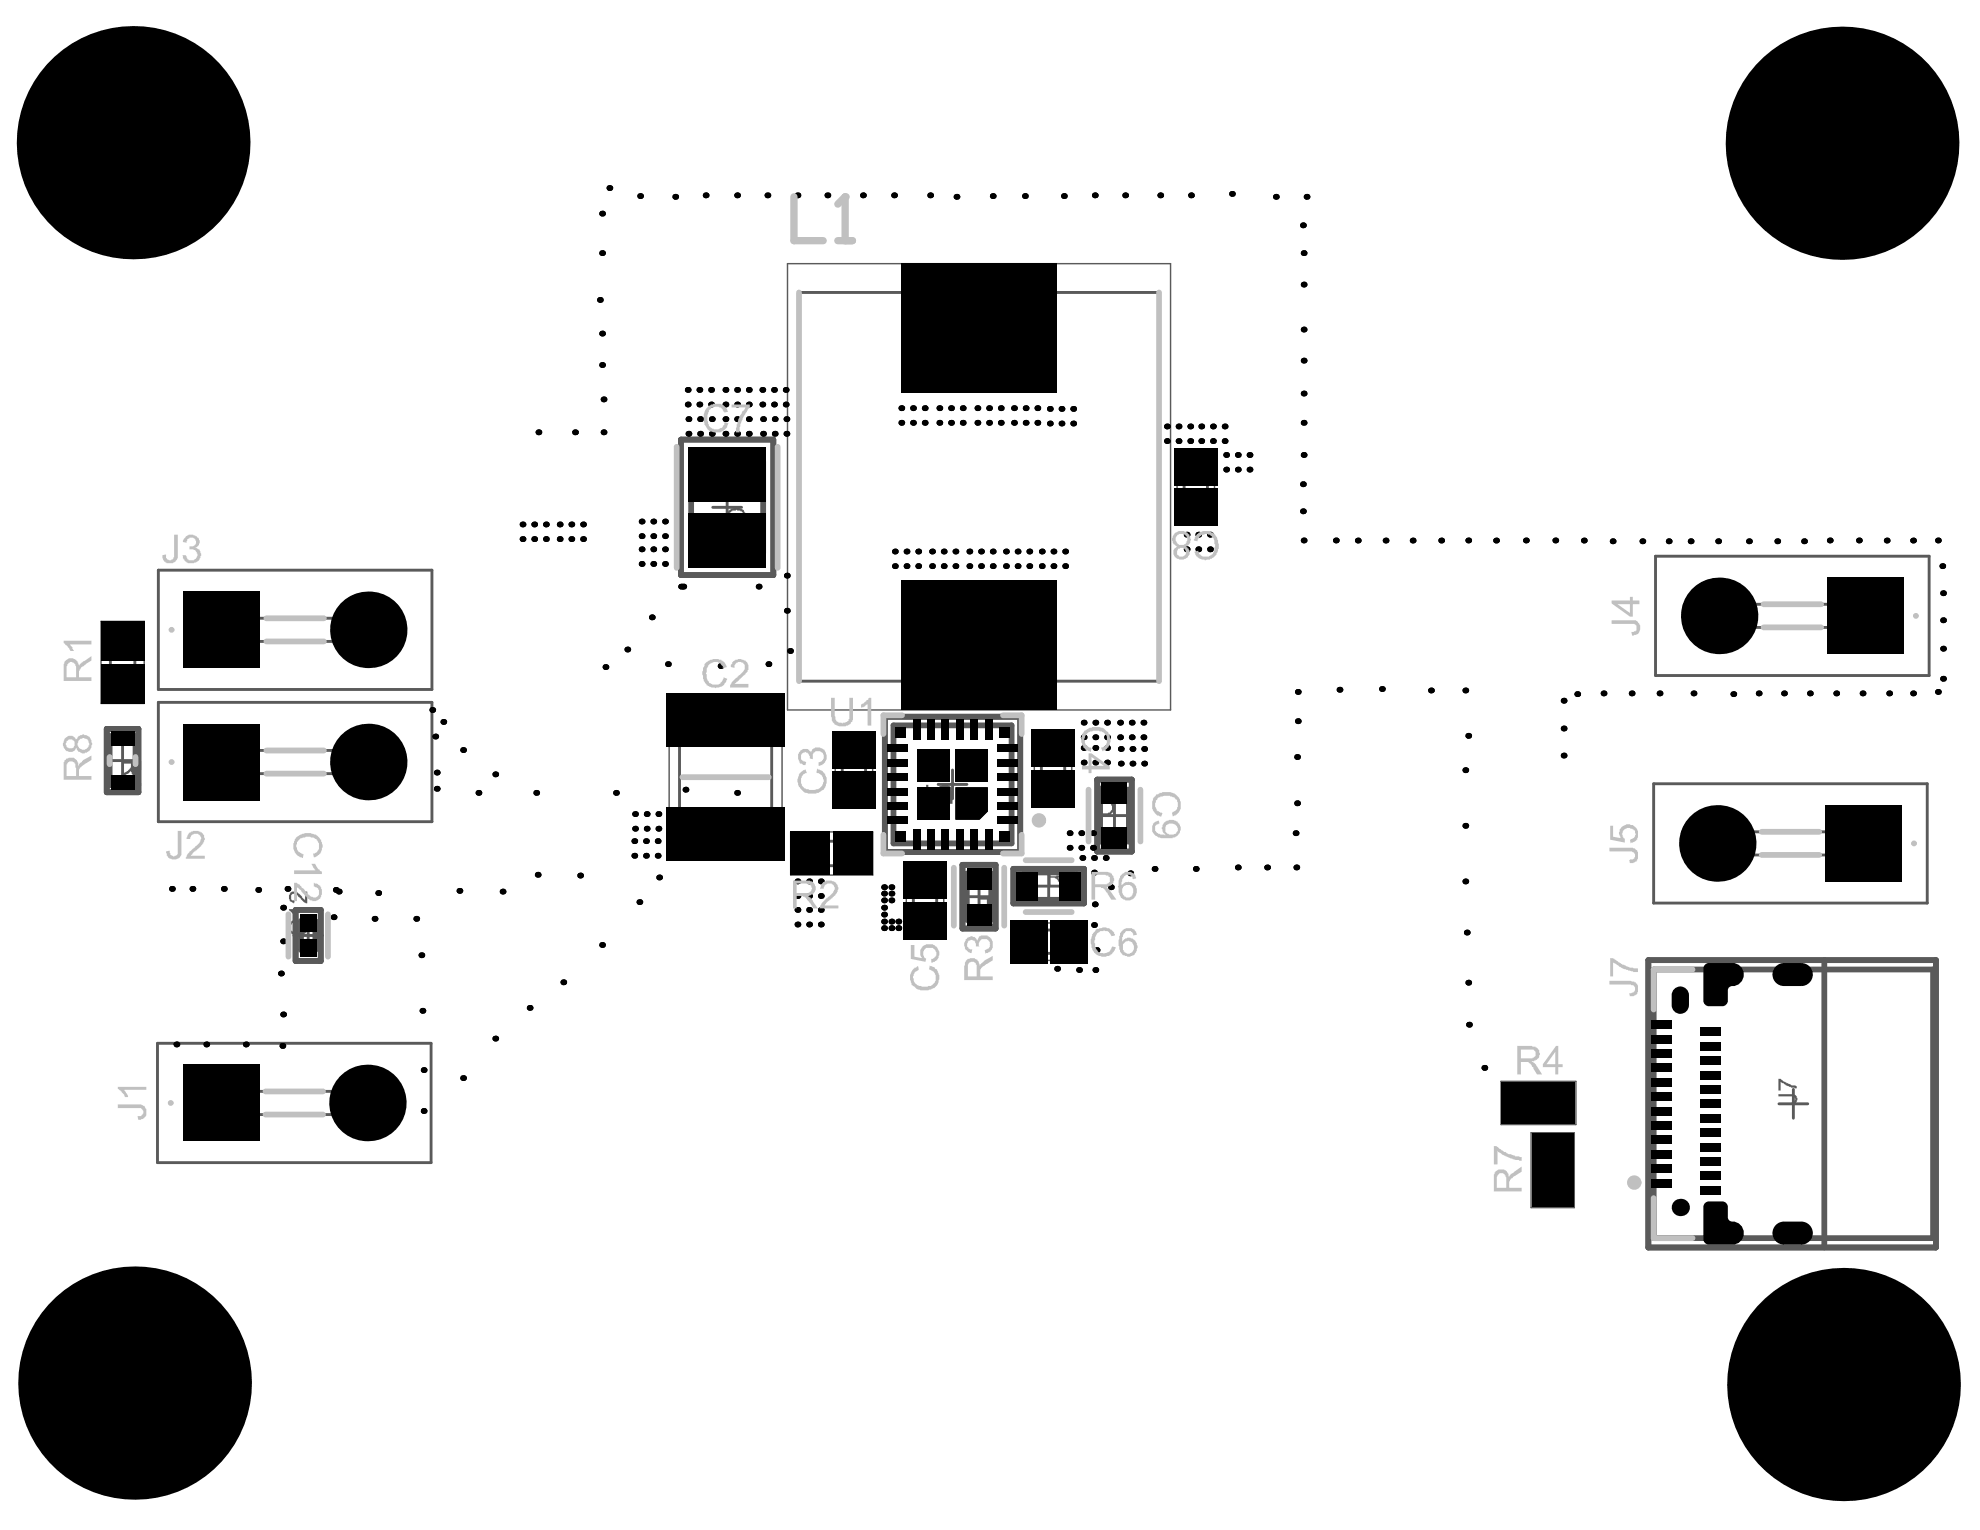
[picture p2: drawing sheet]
<svg xmlns="http://www.w3.org/2000/svg" width="279mm" height="216mm" viewBox="0 0 279 216" stroke-linecap="round" stroke-linejoin="round" font-family="sans-serif">
<g fill="none" stroke="#5a5a5a" stroke-width=".41">
<path d="M112.7 41.3h50.9v54.8h-50.9zM100.6 71.6h4M102.6 69.6v4M167.1 65.5h3.3v6.5h-3.3zM233.6 78.5h38.6v16.8h-38.6zM15.6 90.3h3.4v6.4h-3.4zM22.3 80.5h38.7v16.8h-38.7zM22.3 99.1h38.7v16.8h-38.7zM26.4 87.2h30.5v3.3h-30.5zM237.7 85.3h30.5v3.2h-30.5zM15.3 107.3h4M17.3 105.3v4.1"/>
<path d="M26.4 105.9h30.5v3.3h-30.5zM95.9 100.5h13v18.3h-13zM114.2 118.7h6.4v3.5h-6.4zM118.9 105.4h3.2v6.5h-3.2zM132.4 110.7h4M134.4 108.7v4M146.9 105.2h3.3v6.5h-3.3zM155.2 115.1h4.1M157.3 113.1v4M233.3 110.6h38.7v16.8h-38.7zM237.4 117.4h30.5v3.3h-30.5zM41.5 132h4"/>
<path d="M43.5 130v4M128.9 123.8h3.3v6.5h-3.3zM136.1 126.5h4.1M138.2 124.5v4.1M144.7 131.2h6.5v3.3h-6.5zM145.9 125h4.1M148 123v4.1M22.2 147.2h38.6v16.9h-38.6zM26.3 154h30.5v3.3h-30.5zM213.7 153.7h6.7v3.9h-6.7zM215.2 155.6h3.8M217.1 153.7v3.9"/>
<path d="M251 155.8h4.1M253.1 153.7v4.1M217.2 165.1h3.8M217.2 161.8h3.8v6.7h-3.8zM219.1 163.2v3.9"/>
</g>
<g fill="none" stroke="#5a5a5a" stroke-width=".81">
<path d="M96.1 62h13v19.1h-13zM97.5 65.1h10.2v13h-10.2zM15.1 102.9h4.4v8.9h-4.4zM15.5 103.9h3.6v6.9h-3.6zM124.9 101.1h19.1v19.1h-19.1zM126.1 102.4h16.6v16.6h-16.6zM154.8 110h4.9v10.2h-4.9zM155.2 111.4h4.1v7.3h-4.1zM41.7 128.4h3.6v7.2h-3.6zM42.5 130h2v4h-2zM135.8 122h4.7v9h-4.7zM136.4 123.3h3.5v6.5h-3.5z"/>
<path d="M143 122.6h10v4.9h-10zM144.6 123.1h6.7v3.9h-6.7zM232.6 135.5h40.6v40.5h-40.6zM233.4 136.8h39.4v37.9h-39.4zM257.4 135.5v40.5"/>
</g>
<path d="M111.1 37.2h54.1v63h-54.1zM166.1 63.7h5.3v10.1h-5.3zM14.3 87.7h6.1v11.6h-6.1zM94.4 98.3h16v22.7h-16zM111.6 117.4h11.6v6.1h-11.6zM117.9 103.6h5.2v10.1h-5.2zM146 103.4h5.2v10.1h-5.2zM127.9 122h5.3v10.1h-5.3zM142.9 130.2h10.1v5.3h-10.1zM211.8 152.6h10.6v6.1h-10.6zM216.1 159.8h6.1v10.6h-6.1z" fill="none" stroke="#5a5a5a" stroke-width=".2"/>
<g fill="#5a5a5a">
<path d="M132.5 111a1.69 1.69 0 0 1 1.3-.3v.2h.2l.3 .4v.4l.1 .1v1.6h-.4v-1.5a.46 .46 0 0 0-.2-.6 .53 .53 0 0 0-.7-.2l-.3 .2v.2h-.1v1.9h-.4v-1.6a.68 .68 0 0 1 .2-.7z"/>
<path d="M130.7 110.7h.3v2.1l.2-.1v-.1h.2v-.1h.2v-.1v.4l-.5 .2-.2 .4h-.2z"/>
<path d="M138.2 129.3l.3-.2h.3v.3a.52 .52 0 0 0-.5 .5l.1 .1a.39 .39 0 0 0 .5 .5l.3-.1a.46 .46 0 0 0 .2-.7h.3v.3h.1v.1a.4 .4 0 0 0 .6 .1 .4 .4 0 0 0 0-.6v-.1l-.2-.1h-.2l.1-.3h.1a.82 .82 0 0 1 .4 1.3l-.1 .2h-.2v.1h-.4v-.1h-.2l-.1-.3v.1a.8 .8 0 0 1-.8 .4 .8 .8 0 0 1-.7-.5z"/>
<path d="M251 154.4h1.7a.65 .65 0 0 1 .8 .4v.1h.1v.3l-.1 .1a.36 .36 0 0 1-.4 .4l-.3 .1v-.3h.1v-.1h.3v-.1a.43 .43 0 0 0 0-.5 .43 .43 0 0 0-.5-.1h-1.7z"/>
<path d="M251 152.2h.3l.3 .2 .1 .2 .6 .3a1.05 1.05 0 0 0 1 .3l.2 .1v.3l-.8-.1v-.1l-.7-.2v-.1l-.7-.5v1.3h-.3z"/>
<path d="M41 130l.3-.1v-.1h.2l.1 .3a.53 .53 0 0 0-.5 .7v.4a1.11 1.11 0 0 0 1.5 .4 .75 .75 0 0 0 .5-.8 .75 .75 0 0 0-.6-.7v-.4l.2 .1a1.08 1.08 0 0 1 .8 1.1 1.08 1.08 0 0 1-.9 1v.1h-.1a1.63 1.63 0 0 1-1.6-.5v-.2h-.1v-.8z"/>
<path d="M40.8 128.3h2.6v.3h-2l.2 .4h.1v.2h-.3v-.2l-.6-.5z"/>
<path d="M41 125.9l.4-.1a.46 .46 0 0 1 .6 .2l.5 .4 .5 .7v-1.3h.4v1.7a1.58 1.58 0 0 1-1.1-.9l-.3-.2a.51 .51 0 0 0-.7-.2 .51 .51 0 0 0-.2 .6l.1 .3h.4l-.1 .4h-.1v-.1a.78 .78 0 0 1-.5-1.3z"/>
<path d="M154.6 113.3l.5-.3v-.1h.2l.1 .3h-.1a.86 .86 0 0 0-.4 1.1 .86 .86 0 0 0 1.1 .5h.2a.81 .81 0 0 0 .5-1.4v-.1h-.2v-.1h-.2l.1-.4v.1h.1a1.12 1.12 0 0 1 .7 1.3 1.12 1.12 0 0 1-1.2 .9l-.1 .1-.2-.1a1.13 1.13 0 0 1-1.2-1.5z"/>
<path d="M102.7 72.1h.1l.1-.2a1.66 1.66 0 0 1 2.1 .1l.1 .4h.1v.2a.95 .95 0 0 1-.5 1.2l-.2 .1-.1-.3h.1v-.1a.36 .36 0 0 0 .4-.4h.1l-.1-.6a1.05 1.05 0 0 0-1.3-.5h-.3v.1l-.4 .3v.1a.8 .8 0 0 0 .5 1.1h.1l-.1 .3-.3-.1a1.11 1.11 0 0 1-.4-1.5z"/>
<path d="M102.6 74.6l.8 .1 .7 .3h.2l.1 .2h.2l.3 .4v-1.4h.3v1.8h-.3l-.2-.3h-.2v-.1l-.9-.5-1-.2z"/>
<path d="M18.8 107.8v.8a.43 .43 0 0 0 .4 .5 .43 .43 0 0 0 .4-.5v-.8zM17.2 107.3h2.7v1.4l-.1 .1a.47 .47 0 0 1-.1 .5 .47 .47 0 0 1-.5 .1h-.1a.39 .39 0 0 1-.5-.4l-.1-.3-.4 .5-.9 .4v-.4l.9-.4 .4-.5v-.5h-1.3z"/>
<path d="M18.8 110.5l.1 .6 .3 .1a.39 .39 0 0 0 .4-.6 .41 .41 0 0 0-.3-.3 .41 .41 0 0 0-.4 .1v.1zM17.7 110.3v.1h-.2v.5a.55 .55 0 0 0 .7 .4v-.1a.39 .39 0 0 0 .4-.6 .58 .58 0 0 0-.8-.4zM17.4 110l.8-.2v.1l.3 .1 .2 .3 .2-.3 .3-.1 .2 .1a.36 .36 0 0 1 .4 .4l.1 .1v.5h-.1v.1a.6 .6 0 0 1-.5 .4 .6 .6 0 0 1-.6-.4v.1a.77 .77 0 0 1-.9 .3 .77 .77 0 0 1-.6-.8z"/>
<path d="M148.2 122.7v.9h.9v-.1h.2a.39 .39 0 0 0 .4-.5l-.4-.3zM147.9 122.4h1.4l.1 .1a.63 .63 0 0 1 .6 .4 .63 .63 0 0 1-.2 .7l-.3 .3h-.2l.4 .3 .5 .9h-.4l-.3-.6-.2-.1a.36 .36 0 0 0-.4-.4v-.1h-.7v1.2h-.3z"/>
<path d="M150.7 122.6l.3-.1a.72 .72 0 0 1 1.1 .6h-.3a.39 .39 0 0 0-.6-.4l-.3 .1-.1 .4h-.1v.6l.1-.3 .2-.1a.74 .74 0 0 1 1.1 .6v.1h.1l-.1 .4a.78 .78 0 0 1-1.1 .6 1.51 1.51 0 0 1-.6-1.6l.1-.6h.1zM150.8 123.9v.2a.46 .46 0 0 0 .2 .6v.1a.46 .46 0 0 0 .6-.2h.2v-.3a.47 .47 0 0 0-.2-.5 .47 .47 0 0 0-.5-.2z"/>
<path d="M139.6 126.9v1l.1 .2a.44 .44 0 0 0 .7 .1l.1-.3v-1zM138.1 126.5h2.6v1.3a.73 .73 0 0 1-.3 .8h-.2a.46 .46 0 0 1-.6-.2h-.1l-.1-.2v-.3l-.5 .5-.8 .5v-.5l.6-.3 .6-.4v-.8h-1.2z"/>
<path d="M154.8 111.5a.56 .56 0 0 0 .4 .7h.1a.52 .52 0 0 0 .6-.2 .52 .52 0 0 0 0-.6l-.2-.1a.46 .46 0 0 0-.7 .2zM154.8 111.1a2.43 2.43 0 0 1 2.2 .1l.1 .3a.74 .74 0 0 1-.5 1l-.1-.3 .4-.1v-.1a.46 .46 0 0 0-.2-.6v-.1l-.3-.1h-.4l.2 .2a.85 .85 0 0 1-.4 1.1 .95 .95 0 0 1-1.3-.7v-.2z"/>
</g>
<g fill="#000">
<path d="M134.8 111.1h4.6v3.4l-1.2 1.2h-3.4zM241.3 136.8l.3-.2 .4-.1v1h-1l.1-.4zM241 137.5h1v1a1.02 1.02 0 0 1-1-1zM242.1 136.5a1.12 1.12 0 0 1 1.1 1.1h-1.1zM241.2 137l.5-.4 .4-.1v1.1h-1.1zM240.7 136l.3-.1h3.4a1.63 1.63 0 0 1 1.7 1.7 1.63 1.63 0 0 1-1.8 1.6 .61 .61 0 0 0-.5 .5v1.5a.78 .78 0 0 1-.8 .8h-2a.79 .79 0 0 1-.6-.8v-4.7zM244.4 137.5h1a1.02 1.02 0 0 1-1 1zM244.4 136.5a1.02 1.02 0 0 1 1 1h-1zM250.6 136.4l.7-.4 .4-.1v1.6h-1.6a1.61 1.61 0 0 1 .5-1.1zM250.1 137.5h1.6v1.6a1.63 1.63 0 0 1-1.6-1.6zM254.2 137.5h1.6a1.63 1.63 0 0 1-1.6 1.6zM254.2 135.9a1.63 1.63 0 0 1 1.6 1.6h-1.6z"/>
<path d="M237.1 139.2a1.22 1.22 0 0 1 1.2 1.2h-1.2zM236.1 139.7l.6-.4 .4-.1v1.2h-1.2zM235.9 141.8h1.2v1.3a1.22 1.22 0 0 1-1.2-1.3zM237.1 141.8h1.2a1.22 1.22 0 0 1-1.2 1.3zM241 140.3h1.1v1.1a1.12 1.12 0 0 1-1.1-1.1zM242.1 140.3h1.1a1.12 1.12 0 0 1-1.1 1.1zM241.3 173.3l.3-.2 .4-.1v1h-1l.1-.4zM241 174h1v1a1.02 1.02 0 0 1-1-1zM241 173.9h1.1v1.1a1.12 1.12 0 0 1-1.1-1.1zM242.1 173.9h1.1a1.12 1.12 0 0 1-1.1 1.1zM242.1 170.1a1.12 1.12 0 0 1 1.1 1.2h-1.1zM241.2 170.6l.5-.4 .4-.1v1.2h-1.1z"/>
<path d="M240.5 169.9l.5-.4h2a.77 .77 0 0 1 .8 .8v1.5a.7 .7 0 0 0 1 .6 1.64 1.64 0 0 1 1.2 1.7 1.64 1.64 0 0 1-1.6 1.5h-3.2a.77 .77 0 0 1-.8-.8v-4.6zM244.4 174h1a1.02 1.02 0 0 1-1 1zM244.4 173a1.02 1.02 0 0 1 1 1h-1zM250.6 172.9l.7-.5h.4v1.6h-1.6a1.61 1.61 0 0 1 .5-1.1zM250.1 174h1.6v1.6a1.63 1.63 0 0 1-1.6-1.6zM254.2 174h1.6a1.63 1.63 0 0 1-1.6 1.6zM254.2 172.4a1.63 1.63 0 0 1 1.6 1.6h-1.6z"/>
<circle cx="18.8" cy="20.1" r="16.4"/>
<circle cx="85" cy="35.7" r=".41"/>
<circle cx="85" cy="30.1" r=".41"/>
<circle cx="86" cy="26.5" r=".41"/>
<circle cx="90.3" cy="27.7" r=".41"/>
<circle cx="95.3" cy="27.8" r=".41"/>
<circle cx="99.6" cy="27.6" r=".41"/>
<circle cx="104" cy="27.6" r=".41"/>
<circle cx="108.3" cy="27.6" r=".41"/>
<circle cx="112.5" cy="27.6" r=".41"/>
<circle cx="116.8" cy="27.6" r=".41"/>
<circle cx="121.8" cy="27.6" r=".41"/>
<circle cx="126.2" cy="27.6" r=".41"/>
<circle cx="131.3" cy="27.6" r=".41"/>
<circle cx="135" cy="27.8" r=".41"/>
<circle cx="140.1" cy="27.7" r=".41"/>
<circle cx="144.6" cy="27.7" r=".41"/>
<circle cx="150.1" cy="27.7" r=".41"/>
<circle cx="154.5" cy="27.6" r=".41"/>
<circle cx="158.8" cy="27.6" r=".41"/>
<circle cx="163.7" cy="27.6" r=".41"/>
<circle cx="168.1" cy="27.6" r=".41"/>
<circle cx="173.8" cy="27.4" r=".41"/>
<circle cx="180" cy="27.8" r=".41"/>
<circle cx="183.9" cy="31.8" r=".41"/>
<circle cx="184" cy="35.7" r=".41"/>
<circle cx="184.4" cy="27.8" r=".41"/>
<circle cx="259.9" cy="20.2" r="16.4"/>
<circle cx="84.7" cy="42.3" r=".41"/>
<circle cx="85" cy="51.5" r=".41"/>
<circle cx="85" cy="47.1" r=".41"/>
<circle cx="85.2" cy="56.4" r=".41"/>
<circle cx="97" cy="57.1" r=".41"/>
<circle cx="97" cy="55" r=".41"/>
<circle cx="97.1" cy="59.1" r=".41"/>
<circle cx="98.7" cy="57.1" r=".41"/>
<circle cx="98.7" cy="55" r=".41"/>
<circle cx="98.8" cy="59.1" r=".41"/>
<circle cx="100.3" cy="57.1" r=".41"/>
<circle cx="100.3" cy="55" r=".41"/>
<circle cx="100.4" cy="59.1" r=".41"/>
<circle cx="102.4" cy="59.1" r=".41"/>
<circle cx="102.4" cy="57.1" r=".41"/>
<circle cx="102.4" cy="55" r=".41"/>
<circle cx="104" cy="55" r=".41"/>
<circle cx="104" cy="57.1" r=".41"/>
<circle cx="104" cy="59.1" r=".41"/>
<circle cx="105.7" cy="55" r=".41"/>
<circle cx="105.7" cy="57.1" r=".41"/>
<circle cx="105.7" cy="59.1" r=".41"/>
<circle cx="107.6" cy="55" r=".41"/>
<circle cx="107.6" cy="57.1" r=".41"/>
<circle cx="107.7" cy="59.1" r=".41"/>
<circle cx="109.2" cy="55" r=".41"/>
<circle cx="109.2" cy="57.1" r=".41"/>
<circle cx="109.3" cy="59.1" r=".41"/>
<circle cx="110.9" cy="57.1" r=".41"/>
<circle cx="110.9" cy="55" r=".41"/>
<circle cx="111" cy="59.1" r=".41"/>
<circle cx="127.2" cy="59.7" r=".41"/>
<circle cx="127.2" cy="57.6" r=".41"/>
<circle cx="128.8" cy="57.6" r=".41"/>
<circle cx="128.8" cy="59.7" r=".41"/>
<circle cx="130.5" cy="57.6" r=".41"/>
<circle cx="130.5" cy="59.7" r=".41"/>
<circle cx="132.6" cy="57.6" r=".41"/>
<circle cx="132.6" cy="59.7" r=".41"/>
<circle cx="134.2" cy="57.6" r=".41"/>
<circle cx="134.2" cy="59.7" r=".41"/>
<circle cx="135.9" cy="59.7" r=".41"/>
<circle cx="135.9" cy="57.6" r=".41"/>
<circle cx="137.9" cy="57.6" r=".41"/>
<circle cx="137.9" cy="59.7" r=".41"/>
<circle cx="139.6" cy="59.7" r=".41"/>
<circle cx="139.6" cy="57.6" r=".41"/>
<circle cx="141.2" cy="59.7" r=".41"/>
<circle cx="141.2" cy="57.6" r=".41"/>
<circle cx="143.1" cy="57.6" r=".41"/>
<circle cx="143.1" cy="59.7" r=".41"/>
<circle cx="144.7" cy="57.6" r=".41"/>
<circle cx="144.7" cy="59.7" r=".41"/>
<circle cx="146.4" cy="57.6" r=".41"/>
<circle cx="146.4" cy="59.7" r=".41"/>
<circle cx="148.1" cy="59.8" r=".41"/>
<circle cx="148.1" cy="57.7" r=".41"/>
<circle cx="149.8" cy="57.7" r=".41"/>
<circle cx="149.8" cy="59.8" r=".41"/>
<circle cx="151.4" cy="59.8" r=".41"/>
<circle cx="151.4" cy="57.7" r=".41"/>
<circle cx="184" cy="55.5" r=".41"/>
<circle cx="184" cy="46.5" r=".41"/>
<circle cx="184" cy="59.7" r=".41"/>
<circle cx="184" cy="50.9" r=".41"/>
<circle cx="184" cy="40.2" r=".41"/>
<circle cx="73.7" cy="74" r=".41"/>
<circle cx="73.7" cy="76.1" r=".41"/>
<circle cx="75.4" cy="76.1" r=".41"/>
<circle cx="75.4" cy="74" r=".41"/>
<circle cx="76" cy="61" r=".41"/>
<circle cx="77" cy="74" r=".41"/>
<circle cx="77" cy="76.1" r=".41"/>
<circle cx="79" cy="74" r=".41"/>
<circle cx="79" cy="76.1" r=".41"/>
<circle cx="80.6" cy="76.1" r=".41"/>
<circle cx="80.6" cy="74" r=".41"/>
<circle cx="81.1" cy="61" r=".41"/>
<circle cx="82.3" cy="74" r=".41"/>
<circle cx="82.3" cy="76.1" r=".41"/>
<circle cx="85.2" cy="61" r=".41"/>
<circle cx="90.5" cy="79.6" r=".41"/>
<circle cx="90.5" cy="77.5" r=".41"/>
<circle cx="90.5" cy="73.6" r=".41"/>
<circle cx="90.5" cy="75.7" r=".41"/>
<circle cx="92.2" cy="77.5" r=".41"/>
<circle cx="92.2" cy="79.6" r=".41"/>
<circle cx="92.2" cy="73.6" r=".41"/>
<circle cx="92.2" cy="75.7" r=".41"/>
<circle cx="93.8" cy="79.6" r=".41"/>
<circle cx="93.8" cy="77.5" r=".41"/>
<circle cx="93.8" cy="73.6" r=".41"/>
<circle cx="93.8" cy="75.7" r=".41"/>
<circle cx="97.1" cy="61.2" r=".41"/>
<circle cx="98.8" cy="61.2" r=".41"/>
<circle cx="100.4" cy="61.2" r=".41"/>
<circle cx="102.4" cy="61.2" r=".41"/>
<circle cx="104" cy="61.2" r=".41"/>
<circle cx="105.7" cy="61.2" r=".41"/>
<circle cx="107.7" cy="61.2" r=".41"/>
<circle cx="109.3" cy="61.2" r=".41"/>
<circle cx="111" cy="61.2" r=".41"/>
<circle cx="126.3" cy="77.8" r=".41"/>
<circle cx="126.3" cy="79.9" r=".41"/>
<circle cx="127.9" cy="79.9" r=".41"/>
<circle cx="127.9" cy="77.8" r=".41"/>
<circle cx="129.6" cy="77.8" r=".41"/>
<circle cx="129.6" cy="79.9" r=".41"/>
<circle cx="131.5" cy="79.9" r=".41"/>
<circle cx="131.5" cy="77.8" r=".41"/>
<circle cx="133.2" cy="77.8" r=".41"/>
<circle cx="133.2" cy="79.9" r=".41"/>
<circle cx="134.8" cy="77.8" r=".41"/>
<circle cx="134.8" cy="79.9" r=".41"/>
<circle cx="136.8" cy="79.9" r=".41"/>
<circle cx="136.8" cy="77.8" r=".41"/>
<circle cx="138.4" cy="79.9" r=".41"/>
<circle cx="138.4" cy="77.8" r=".41"/>
<circle cx="140.1" cy="77.8" r=".41"/>
<circle cx="140.1" cy="79.9" r=".41"/>
<circle cx="141.9" cy="79.9" r=".41"/>
<circle cx="141.9" cy="77.8" r=".41"/>
<circle cx="143.6" cy="77.8" r=".41"/>
<circle cx="143.6" cy="79.9" r=".41"/>
<circle cx="145.2" cy="77.8" r=".41"/>
<circle cx="145.2" cy="79.9" r=".41"/>
<circle cx="147" cy="77.8" r=".41"/>
<circle cx="147" cy="79.9" r=".41"/>
<circle cx="148.7" cy="77.8" r=".41"/>
<circle cx="148.7" cy="79.9" r=".41"/>
<circle cx="150.3" cy="77.8" r=".41"/>
<circle cx="150.3" cy="79.9" r=".41"/>
<circle cx="164.7" cy="60.2" r=".41"/>
<circle cx="164.7" cy="62.2" r=".41"/>
<circle cx="166.3" cy="60.2" r=".41"/>
<circle cx="166.3" cy="62.2" r=".41"/>
<circle cx="167.4" cy="77.5" r=".41"/>
<circle cx="167.4" cy="75.5" r=".41"/>
<circle cx="168" cy="60.2" r=".41"/>
<circle cx="168" cy="62.2" r=".41"/>
<circle cx="169.1" cy="77.5" r=".41"/>
<circle cx="169.1" cy="75.5" r=".41"/>
<circle cx="169.5" cy="60.2" r=".41"/>
<circle cx="169.5" cy="62.2" r=".41"/>
<circle cx="170.7" cy="77.5" r=".41"/>
<circle cx="170.7" cy="75.5" r=".41"/>
<circle cx="171.2" cy="62.2" r=".41"/>
<circle cx="171.2" cy="60.2" r=".41"/>
<circle cx="172.8" cy="62.2" r=".41"/>
<circle cx="172.8" cy="60.2" r=".41"/>
<circle cx="173" cy="64.2" r=".41"/>
<circle cx="173" cy="66.3" r=".41"/>
<circle cx="174.7" cy="64.2" r=".41"/>
<circle cx="174.7" cy="66.3" r=".41"/>
<circle cx="176.3" cy="64.2" r=".41"/>
<circle cx="176.3" cy="66.3" r=".41"/>
<circle cx="183.9" cy="68.3" r=".41"/>
<circle cx="183.9" cy="72.1" r=".41"/>
<circle cx="184" cy="76.3" r=".41"/>
<circle cx="184" cy="64.2" r=".41"/>
<circle cx="188.5" cy="76.3" r=".41"/>
<circle cx="191.6" cy="76.3" r=".41"/>
<circle cx="195.5" cy="76.3" r=".41"/>
<circle cx="199.3" cy="76.3" r=".41"/>
<circle cx="203.4" cy="76.3" r=".41"/>
<circle cx="207.2" cy="76.3" r=".41"/>
<circle cx="211.1" cy="76.3" r=".41"/>
<circle cx="215.3" cy="76.3" r=".41"/>
<circle cx="219.5" cy="76.3" r=".41"/>
<circle cx="223.5" cy="76.3" r=".41"/>
<circle cx="227.6" cy="76.4" r=".41"/>
<circle cx="231.8" cy="76.4" r=".41"/>
<circle cx="235.5" cy="76.4" r=".41"/>
<circle cx="238.6" cy="76.4" r=".41"/>
<circle cx="242.4" cy="76.4" r=".41"/>
<circle cx="246.8" cy="76.4" r=".41"/>
<circle cx="250.8" cy="76.4" r=".41"/>
<circle cx="254.6" cy="76.4" r=".41"/>
<circle cx="258.2" cy="76.3" r=".41"/>
<circle cx="262.3" cy="76.3" r=".41"/>
<circle cx="266.2" cy="76.3" r=".41"/>
<circle cx="270" cy="76.3" r=".41"/>
<circle cx="273.5" cy="76.3" r=".41"/>
<circle cx="274.1" cy="79.9" r=".41"/>
<circle cx="52" cy="88.9" r="5.4"/>
<circle cx="85.4" cy="94.1" r=".41"/>
<circle cx="88.5" cy="91.7" r=".41"/>
<circle cx="92" cy="87.1" r=".41"/>
<circle cx="94.3" cy="93.7" r=".41"/>
<circle cx="96.1" cy="82.8" r=".41"/>
<circle cx="96.4" cy="82.8" r=".41"/>
<circle cx="101.7" cy="94" r=".41"/>
<circle cx="107.1" cy="82.8" r=".41"/>
<circle cx="108.4" cy="93.7" r=".41"/>
<circle cx="111" cy="81.2" r=".41"/>
<circle cx="111" cy="86.2" r=".41"/>
<circle cx="111.5" cy="91.9" r=".41"/>
<circle cx="183.1" cy="97.6" r=".41"/>
<circle cx="189" cy="97.3" r=".41"/>
<circle cx="195" cy="97.2" r=".41"/>
<circle cx="201.9" cy="97.4" r=".41"/>
<circle cx="206.8" cy="97.4" r=".41"/>
<circle cx="220.6" cy="98.9" r=".41"/>
<circle cx="222.6" cy="97.9" r=".41"/>
<circle cx="226.3" cy="97.8" r=".41"/>
<circle cx="230.2" cy="97.8" r=".41"/>
<circle cx="234.2" cy="97.8" r=".41"/>
<circle cx="239" cy="97.8" r=".41"/>
<circle cx="242.6" cy="86.9" r="5.4"/>
<circle cx="244.6" cy="97.9" r=".41"/>
<circle cx="248.2" cy="97.8" r=".41"/>
<circle cx="251.7" cy="97.8" r=".41"/>
<circle cx="255.4" cy="97.8" r=".41"/>
<circle cx="259.1" cy="97.8" r=".41"/>
<circle cx="262.8" cy="97.8" r=".41"/>
<circle cx="266.6" cy="97.8" r=".41"/>
<circle cx="270" cy="97.8" r=".41"/>
<circle cx="273.5" cy="97.6" r=".41"/>
<circle cx="274.2" cy="95.8" r=".41"/>
<circle cx="274.2" cy="83.7" r=".41"/>
<circle cx="274.2" cy="87.5" r=".41"/>
<circle cx="274.2" cy="91.5" r=".41"/>
<circle cx="52" cy="107.5" r="5.4"/>
<circle cx="52" cy="107.5" r="1.55"/>
<circle cx="61" cy="100.2" r=".41"/>
<circle cx="61.4" cy="103.9" r=".41"/>
<circle cx="61.6" cy="109" r=".41"/>
<circle cx="61.6" cy="111.3" r=".41"/>
<circle cx="62.6" cy="101.9" r=".41"/>
<circle cx="65.3" cy="105.8" r=".41"/>
<circle cx="67.5" cy="111.9" r=".41"/>
<circle cx="69.9" cy="109.3" r=".41"/>
<circle cx="75.7" cy="111.9" r=".41"/>
<circle cx="86.9" cy="111.9" r=".41"/>
<circle cx="89.5" cy="118.7" r=".41"/>
<circle cx="89.6" cy="114.9" r=".41"/>
<circle cx="89.6" cy="116.9" r=".41"/>
<circle cx="91.2" cy="118.7" r=".41"/>
<circle cx="91.3" cy="114.9" r=".41"/>
<circle cx="91.3" cy="116.9" r=".41"/>
<circle cx="92.8" cy="118.7" r=".41"/>
<circle cx="92.9" cy="116.9" r=".41"/>
<circle cx="92.9" cy="114.9" r=".41"/>
<circle cx="96.7" cy="111.4" r=".41"/>
<circle cx="104" cy="111.9" r=".41"/>
<circle cx="137.1" cy="113.4" r="2.06"/>
<circle cx="150.9" cy="117.6" r=".41"/>
<circle cx="150.9" cy="119.6" r=".41"/>
<circle cx="152.6" cy="119.6" r=".41"/>
<circle cx="152.6" cy="117.6" r=".41"/>
<circle cx="152.9" cy="107.6" r=".41"/>
<circle cx="152.9" cy="104" r=".41"/>
<circle cx="152.9" cy="105.5" r=".41"/>
<circle cx="152.9" cy="102" r=".41"/>
<circle cx="154.2" cy="119.6" r=".41"/>
<circle cx="154.2" cy="117.6" r=".41"/>
<circle cx="154.6" cy="104" r=".41"/>
<circle cx="154.6" cy="105.5" r=".41"/>
<circle cx="154.6" cy="102" r=".41"/>
<circle cx="154.6" cy="107.6" r=".41"/>
<circle cx="156.2" cy="102" r=".41"/>
<circle cx="156.2" cy="104" r=".41"/>
<circle cx="156.2" cy="107.6" r=".41"/>
<circle cx="156.2" cy="105.5" r=".41"/>
<circle cx="158.1" cy="104" r=".41"/>
<circle cx="158.1" cy="102" r=".41"/>
<circle cx="158.2" cy="105.7" r=".41"/>
<circle cx="158.2" cy="107.8" r=".41"/>
<circle cx="159.7" cy="102" r=".41"/>
<circle cx="159.7" cy="104" r=".41"/>
<circle cx="159.8" cy="107.8" r=".41"/>
<circle cx="159.8" cy="105.7" r=".41"/>
<circle cx="161.4" cy="102" r=".41"/>
<circle cx="161.4" cy="104" r=".41"/>
<circle cx="161.5" cy="107.8" r=".41"/>
<circle cx="161.5" cy="105.7" r=".41"/>
<circle cx="182.8" cy="117.6" r=".41"/>
<circle cx="183" cy="106.8" r=".41"/>
<circle cx="183" cy="113.4" r=".41"/>
<circle cx="183.1" cy="101.8" r=".41"/>
<circle cx="206.8" cy="108.7" r=".41"/>
<circle cx="206.8" cy="116.5" r=".41"/>
<circle cx="207.2" cy="103.8" r=".41"/>
<circle cx="220.6" cy="102.8" r=".41"/>
<circle cx="220.6" cy="106.6" r=".41"/>
<circle cx="242.3" cy="119" r="5.4"/>
<circle cx="24.3" cy="125.4" r=".41"/>
<circle cx="27.1" cy="125.4" r=".41"/>
<circle cx="31.6" cy="125.4" r=".41"/>
<circle cx="36.4" cy="125.6" r=".41"/>
<circle cx="39.6" cy="137.4" r=".41"/>
<circle cx="40" cy="132.8" r=".41"/>
<circle cx="40" cy="128.1" r=".41"/>
<circle cx="40.6" cy="125.4" r=".41"/>
<circle cx="47.1" cy="129.4" r=".41"/>
<circle cx="47.4" cy="125.6" r=".41"/>
<circle cx="47.8" cy="125.8" r=".41"/>
<circle cx="52.9" cy="129.7" r=".41"/>
<circle cx="53.4" cy="126" r=".41"/>
<circle cx="58.7" cy="129.7" r=".41"/>
<circle cx="59.5" cy="134.8" r=".41"/>
<circle cx="64.8" cy="125.7" r=".41"/>
<circle cx="70.9" cy="125.8" r=".41"/>
<circle cx="75.9" cy="123.4" r=".41"/>
<circle cx="79.5" cy="138.6" r=".41"/>
<circle cx="81.9" cy="123.6" r=".41"/>
<circle cx="85" cy="133.3" r=".41"/>
<circle cx="89.5" cy="120.8" r=".41"/>
<circle cx="90.2" cy="127.3" r=".41"/>
<circle cx="91.2" cy="120.8" r=".41"/>
<circle cx="92.8" cy="120.8" r=".41"/>
<circle cx="93" cy="123.8" r=".41"/>
<circle cx="112.5" cy="128.4" r=".41"/>
<circle cx="112.5" cy="126.4" r=".41"/>
<circle cx="112.5" cy="124.4" r=".41"/>
<circle cx="112.5" cy="130.5" r=".41"/>
<circle cx="114.2" cy="124.4" r=".41"/>
<circle cx="114.2" cy="128.4" r=".41"/>
<circle cx="114.2" cy="126.4" r=".41"/>
<circle cx="114.2" cy="130.5" r=".41"/>
<circle cx="115.8" cy="128.4" r=".41"/>
<circle cx="115.8" cy="124.4" r=".41"/>
<circle cx="115.8" cy="130.5" r=".41"/>
<circle cx="115.8" cy="126.4" r=".41"/>
<circle cx="124.8" cy="127.1" r=".41"/>
<circle cx="124.8" cy="130" r=".41"/>
<circle cx="124.8" cy="125.2" r=".41"/>
<circle cx="124.8" cy="126.1" r=".41"/>
<circle cx="124.8" cy="129.1" r=".41"/>
<circle cx="124.8" cy="131" r=".41"/>
<circle cx="124.8" cy="128.1" r=".41"/>
<circle cx="125.8" cy="127.1" r=".41"/>
<circle cx="125.8" cy="125.2" r=".41"/>
<circle cx="125.8" cy="131" r=".41"/>
<circle cx="125.8" cy="126.1" r=".41"/>
<circle cx="125.8" cy="130" r=".41"/>
<circle cx="126.8" cy="131" r=".41"/>
<circle cx="126.8" cy="130" r=".41"/>
<circle cx="149.2" cy="136.7" r=".41"/>
<circle cx="152.3" cy="136.9" r=".41"/>
<circle cx="152.7" cy="121.1" r=".41"/>
<circle cx="154.4" cy="121.1" r=".41"/>
<circle cx="154.4" cy="130.5" r=".41"/>
<circle cx="154.4" cy="123.1" r=".41"/>
<circle cx="154.5" cy="127.6" r=".41"/>
<circle cx="154.6" cy="136.9" r=".41"/>
<circle cx="154.7" cy="134.1" r=".41"/>
<circle cx="156" cy="121.1" r=".41"/>
<circle cx="156.8" cy="125.2" r=".41"/>
<circle cx="159.5" cy="123.2" r=".41"/>
<circle cx="162.9" cy="122.6" r=".41"/>
<circle cx="168.7" cy="122.6" r=".41"/>
<circle cx="174.7" cy="122.4" r=".41"/>
<circle cx="178.8" cy="122.4" r=".41"/>
<circle cx="182.9" cy="122.4" r=".41"/>
<circle cx="206.8" cy="124.4" r=".41"/>
<circle cx="207" cy="131.6" r=".41"/>
<circle cx="207.2" cy="138.7" r=".41"/>
<circle cx="24.9" cy="147.4" r=".41"/>
<circle cx="29.1" cy="147.4" r=".41"/>
<circle cx="34.7" cy="147.4" r=".41"/>
<circle cx="39.8" cy="147.6" r=".41"/>
<circle cx="40" cy="143.2" r=".41"/>
<circle cx="51.9" cy="155.6" r="5.4"/>
<circle cx="59.6" cy="142.6" r=".41"/>
<circle cx="59.8" cy="156.8" r=".41"/>
<circle cx="59.8" cy="151" r=".41"/>
<circle cx="65.3" cy="152.1" r=".41"/>
<circle cx="69.9" cy="146.6" r=".41"/>
<circle cx="74.7" cy="142.2" r=".41"/>
<circle cx="207.3" cy="144.6" r=".41"/>
<circle cx="209.5" cy="150.7" r=".41"/>
<circle cx="237.1" cy="170.4" r="1.22"/>
<circle cx="19" cy="195.2" r="16.4"/>
<circle cx="260.1" cy="195.4" r="16.4"/>
</g>
<g fill="#000">
<path d="M127.2 37.2h21.9v18.3h-21.9z" fill-rule="evenodd"/>
<path d="M127.2 37.2h21.9v18.3h-21.9z" fill-rule="evenodd"/>
<path d="M97.1 72.4h11v7.7h-11z" fill-rule="evenodd"/>
<path d="M97.1 63h11v7.8h-11z" fill-rule="evenodd"/>
<path d="M97.1 72.4h11v7.7h-11z" fill-rule="evenodd"/>
<path d="M97.1 63h11v7.8h-11z" fill-rule="evenodd"/>
<path d="M165.7 69h6.1v5.2h-6.1z" fill-rule="evenodd"/>
<path d="M165.7 63.3h6.1v5.2h-6.1z" fill-rule="evenodd"/>
<path d="M165.7 69h6.1v5.2h-6.1z" fill-rule="evenodd"/>
<path d="M165.7 63.3h6.1v5.2h-6.1z" fill-rule="evenodd"/>
<path d="M14.2 87.7h6.2v5.5h-6.2z" fill-rule="evenodd"/>
<path d="M14.2 93.8h6.2v5.5h-6.2z" fill-rule="evenodd"/>
<path d="M14.2 87.7h6.2v5.5h-6.2z" fill-rule="evenodd"/>
<path d="M14.2 93.8h6.2v5.5h-6.2z" fill-rule="evenodd"/>
<path d="M25.9 83.5h10.8v10.8h-10.8z" fill-rule="evenodd"/>
<path d="M257.9 81.5h10.7v10.8h-10.7z" fill-rule="evenodd"/>
<path d="M15.7 109.4h3.2v2h-3.2z" fill-rule="evenodd"/>
<path d="M15.7 103.3h3.2v2h-3.2z" fill-rule="evenodd"/>
<path d="M15.7 109.4h3.2v2h-3.2z" fill-rule="evenodd"/>
<path d="M15.7 103.3h3.2v2h-3.2z" fill-rule="evenodd"/>
<path d="M25.9 102.1h10.8v10.8h-10.8z" fill-rule="evenodd"/>
<path d="M94 97.9h16.8v7.5h-16.8z" fill-rule="evenodd"/>
<path d="M94 97.9h16.8v7.5h-16.8z" fill-rule="evenodd"/>
<path d="M117.5 103.2h6v5.3h-6z" fill-rule="evenodd"/>
<path d="M117.5 108.9h6v5.2h-6z" fill-rule="evenodd"/>
<path d="M117.5 103.2h6v5.3h-6z" fill-rule="evenodd"/>
<path d="M117.5 108.9h6v5.2h-6z" fill-rule="evenodd"/>
<path d="M126.3 117.3h1.5v1.5h-1.5z" fill-rule="evenodd"/>
<path d="M126.3 102.6h1.5v1.5h-1.5z" fill-rule="evenodd"/>
<path d="M126.3 117.3h1.5v1.5h-1.5z" fill-rule="evenodd"/>
<path d="M126.3 102.6h1.5v1.5h-1.5z" fill-rule="evenodd"/>
<path d="M125.3 105.1h2.8v1h-2.8z" fill-rule="evenodd"/>
<path d="M125.3 107.1h2.8v1h-2.8z" fill-rule="evenodd"/>
<path d="M125.3 111.2h2.8v1h-2.8z" fill-rule="evenodd"/>
<path d="M125.3 113.2h2.8v1h-2.8z" fill-rule="evenodd"/>
<path d="M125.3 115.3h2.8v1h-2.8z" fill-rule="evenodd"/>
<path d="M125.3 109.2h2.8v1h-2.8z" fill-rule="evenodd"/>
<path d="M125.3 105.1h2.8v1h-2.8z" fill-rule="evenodd"/>
<path d="M125.3 107.1h2.8v1h-2.8z" fill-rule="evenodd"/>
<path d="M125.3 111.2h2.8v1h-2.8z" fill-rule="evenodd"/>
<path d="M125.3 113.2h2.8v1h-2.8z" fill-rule="evenodd"/>
<path d="M125.3 115.3h2.8v1h-2.8z" fill-rule="evenodd"/>
<path d="M125.3 109.2h2.8v1h-2.8z" fill-rule="evenodd"/>
<path d="M128.8 101.5h1v2.9h-1z" fill-rule="evenodd"/>
<path d="M128.8 117h1v2.8h-1z" fill-rule="evenodd"/>
<path d="M128.8 101.5h1v2.9h-1z" fill-rule="evenodd"/>
<path d="M128.8 117h1v2.8h-1z" fill-rule="evenodd"/>
<path d="M130.9 101.5h1v2.9h-1z" fill-rule="evenodd"/>
<path d="M130.9 117h1v2.8h-1z" fill-rule="evenodd"/>
<path d="M130.9 101.5h1v2.9h-1z" fill-rule="evenodd"/>
<path d="M130.9 117h1v2.8h-1z" fill-rule="evenodd"/>
<path d="M132.9 117h1v2.8h-1z" fill-rule="evenodd"/>
<path d="M132.9 101.5h1v2.9h-1z" fill-rule="evenodd"/>
<path d="M132.9 117h1v2.8h-1z" fill-rule="evenodd"/>
<path d="M132.9 101.5h1v2.9h-1z" fill-rule="evenodd"/>
<path d="M129.4 105.7h4.6v4.6h-4.6z" fill-rule="evenodd"/>
<path d="M129.4 111.1h4.6v4.6h-4.6z" fill-rule="evenodd"/>
<path d="M129.4 105.7h4.6v4.6h-4.6z" fill-rule="evenodd"/>
<path d="M129.4 111.1h4.6v4.6h-4.6z" fill-rule="evenodd"/>
<path d="M134.9 117h1v2.8h-1z" fill-rule="evenodd"/>
<path d="M134.9 101.5h1v2.9h-1z" fill-rule="evenodd"/>
<path d="M134.9 117h1v2.8h-1z" fill-rule="evenodd"/>
<path d="M134.9 101.5h1v2.9h-1z" fill-rule="evenodd"/>
<path d="M137 101.5h1v2.9h-1z" fill-rule="evenodd"/>
<path d="M137 117h1v2.8h-1z" fill-rule="evenodd"/>
<path d="M137 101.5h1v2.9h-1z" fill-rule="evenodd"/>
<path d="M137 117h1v2.8h-1z" fill-rule="evenodd"/>
<path d="M134.8 105.7h4.6v4.6h-4.6z" fill-rule="evenodd"/>
<path d="M134.8 105.7h4.6v4.6h-4.6z" fill-rule="evenodd"/>
<path d="M139 117h1v2.8h-1z" fill-rule="evenodd"/>
<path d="M139 101.5h1v2.9h-1z" fill-rule="evenodd"/>
<path d="M139 117h1v2.8h-1z" fill-rule="evenodd"/>
<path d="M139 101.5h1v2.9h-1z" fill-rule="evenodd"/>
<path d="M141 117.3h1.5v1.5h-1.5z" fill-rule="evenodd"/>
<path d="M141 102.6h1.5v1.5h-1.5z" fill-rule="evenodd"/>
<path d="M141 117.3h1.5v1.5h-1.5z" fill-rule="evenodd"/>
<path d="M141 102.6h1.5v1.5h-1.5z" fill-rule="evenodd"/>
<path d="M140.7 105.1h2.9v1h-2.9z" fill-rule="evenodd"/>
<path d="M140.7 107.1h2.9v1h-2.9z" fill-rule="evenodd"/>
<path d="M140.7 111.2h2.9v1h-2.9z" fill-rule="evenodd"/>
<path d="M140.7 115.3h2.9v1h-2.9z" fill-rule="evenodd"/>
<path d="M140.7 113.2h2.9v1h-2.9z" fill-rule="evenodd"/>
<path d="M140.7 109.2h2.9v1h-2.9z" fill-rule="evenodd"/>
<path d="M140.7 105.1h2.9v1h-2.9z" fill-rule="evenodd"/>
<path d="M140.7 107.1h2.9v1h-2.9z" fill-rule="evenodd"/>
<path d="M140.7 111.2h2.9v1h-2.9z" fill-rule="evenodd"/>
<path d="M140.7 115.3h2.9v1h-2.9z" fill-rule="evenodd"/>
<path d="M140.7 113.2h2.9v1h-2.9z" fill-rule="evenodd"/>
<path d="M140.7 109.2h2.9v1h-2.9z" fill-rule="evenodd"/>
<path d="M127.2 81.9h21.9v18.3h-21.9z" fill-rule="evenodd"/>
<path d="M127.2 81.9h21.9v18.3h-21.9z" fill-rule="evenodd"/>
<path d="M145.6 103h6v5.2h-6z" fill-rule="evenodd"/>
<path d="M145.6 108.7h6v5.2h-6z" fill-rule="evenodd"/>
<path d="M145.6 103h6v5.2h-6z" fill-rule="evenodd"/>
<path d="M145.6 108.7h6v5.2h-6z" fill-rule="evenodd"/>
<path d="M155.4 110.4h3.7v3.1h-3.7z" fill-rule="evenodd"/>
<path d="M155.4 116.7h3.7v3.1h-3.7z" fill-rule="evenodd"/>
<path d="M155.4 110.4h3.7v3.1h-3.7z" fill-rule="evenodd"/>
<path d="M155.4 116.7h3.7v3.1h-3.7z" fill-rule="evenodd"/>
<path d="M42.3 129h2.4v2.5h-2.4z" fill-rule="evenodd"/>
<path d="M42.3 132.5h2.4v2.5h-2.4z" fill-rule="evenodd"/>
<path d="M42.3 129h2.4v2.5h-2.4z" fill-rule="evenodd"/>
<path d="M42.3 132.5h2.4v2.5h-2.4z" fill-rule="evenodd"/>
<path d="M94 114h16.8v7.5h-16.8z" fill-rule="evenodd"/>
<path d="M94 114h16.8v7.5h-16.8z" fill-rule="evenodd"/>
<path d="M111.6 117.4h5.5v6.1h-5.5z" fill-rule="evenodd"/>
<path d="M111.6 117.4h5.5v6.1h-5.5z" fill-rule="evenodd"/>
<path d="M117.7 117.4h5.5v6.1h-5.5z" fill-rule="evenodd"/>
<path d="M117.7 117.4h5.5v6.1h-5.5z" fill-rule="evenodd"/>
<path d="M127.5 127.3h6.1v5.2h-6.1z" fill-rule="evenodd"/>
<path d="M127.5 121.6h6.1v5.2h-6.1z" fill-rule="evenodd"/>
<path d="M127.5 127.3h6.1v5.2h-6.1z" fill-rule="evenodd"/>
<path d="M127.5 121.6h6.1v5.2h-6.1z" fill-rule="evenodd"/>
<path d="M136.4 122.4h3.5v3.1h-3.5z" fill-rule="evenodd"/>
<path d="M136.4 127.5h3.5v3.1h-3.5z" fill-rule="evenodd"/>
<path d="M136.4 122.4h3.5v3.1h-3.5z" fill-rule="evenodd"/>
<path d="M136.4 127.5h3.5v3.1h-3.5z" fill-rule="evenodd"/>
<path d="M142.5 129.8h5.3v6.1h-5.3z" fill-rule="evenodd"/>
<path d="M142.5 129.8h5.3v6.1h-5.3z" fill-rule="evenodd"/>
<path d="M143.4 123h3.1v4.1h-3.1z" fill-rule="evenodd"/>
<path d="M143.4 123h3.1v4.1h-3.1z" fill-rule="evenodd"/>
<path d="M148.2 129.8h5.2v6.1h-5.2z" fill-rule="evenodd"/>
<path d="M148.2 129.8h5.2v6.1h-5.2z" fill-rule="evenodd"/>
<path d="M149.5 123h3.1v4.1h-3.1z" fill-rule="evenodd"/>
<path d="M149.5 123h3.1v4.1h-3.1z" fill-rule="evenodd"/>
<path d="M241 137.5l1-1h2.4l1 1-1 1h-2.4z" fill-rule="evenodd"/>
<path d="M251.7 135.9h2.5l1.6 1.6-1.6 1.6h-2.5l-1.6-1.6z" fill-rule="evenodd"/>
<path d="M257.6 113.6h10.8v10.8h-10.8z" fill-rule="evenodd"/>
<path d="M25.8 150.3h10.8v10.7h-10.8z" fill-rule="evenodd"/>
<path d="M211.9 152.7h5.3v5.9h-5.3z" fill-rule="evenodd"/>
<path d="M211.9 152.7h5.3v5.9h-5.3z" fill-rule="evenodd"/>
<path d="M217 152.7h5.3v5.9h-5.3z" fill-rule="evenodd"/>
<path d="M217 152.7h5.3v5.9h-5.3z" fill-rule="evenodd"/>
<path d="M233 144h2.9v1.2h-2.9z" fill-rule="evenodd"/>
<path d="M233 150.1h2.9v1.2h-2.9z" fill-rule="evenodd"/>
<path d="M233 158.2h2.9v1.2h-2.9z" fill-rule="evenodd"/>
<path d="M233 156.2h2.9v1.2h-2.9z" fill-rule="evenodd"/>
<path d="M233 154.1h2.9v1.3h-2.9z" fill-rule="evenodd"/>
<path d="M233 152.1h2.9v1.2h-2.9z" fill-rule="evenodd"/>
<path d="M233 146h2.9v1.2h-2.9z" fill-rule="evenodd"/>
<path d="M233 144h2.9v1.2h-2.9z" fill-rule="evenodd"/>
<path d="M233 150.1h2.9v1.2h-2.9z" fill-rule="evenodd"/>
<path d="M233 158.2h2.9v1.2h-2.9z" fill-rule="evenodd"/>
<path d="M233 156.2h2.9v1.2h-2.9z" fill-rule="evenodd"/>
<path d="M233 154.1h2.9v1.3h-2.9z" fill-rule="evenodd"/>
<path d="M233 152.1h2.9v1.2h-2.9z" fill-rule="evenodd"/>
<path d="M233 146h2.9v1.2h-2.9z" fill-rule="evenodd"/>
<path d="M233 148h2.9v1.3h-2.9z" fill-rule="evenodd"/>
<path d="M233 148h2.9v1.3h-2.9z" fill-rule="evenodd"/>
<path d="M235.9 140.4l1.2-1.2 1.2 1.2v1.4l-1.2 1.3-1.2-1.3z" fill-rule="evenodd"/>
<path d="M239.9 145h2.9v1.2h-2.9z" fill-rule="evenodd"/>
<path d="M239.9 151.1h2.9v1.2h-2.9z" fill-rule="evenodd"/>
<path d="M239.9 153.1h2.9v1.2h-2.9z" fill-rule="evenodd"/>
<path d="M239.9 147h2.9v1.2h-2.9z" fill-rule="evenodd"/>
<path d="M239.9 149.1h2.9v1.2h-2.9z" fill-rule="evenodd"/>
<path d="M239.9 155.2h2.9v1.2h-2.9z" fill-rule="evenodd"/>
<path d="M239.9 157.2h2.9v1.2h-2.9z" fill-rule="evenodd"/>
<path d="M239.9 145h2.9v1.2h-2.9z" fill-rule="evenodd"/>
<path d="M239.9 151.1h2.9v1.2h-2.9z" fill-rule="evenodd"/>
<path d="M239.9 153.1h2.9v1.2h-2.9z" fill-rule="evenodd"/>
<path d="M239.9 147h2.9v1.2h-2.9z" fill-rule="evenodd"/>
<path d="M239.9 149.1h2.9v1.2h-2.9z" fill-rule="evenodd"/>
<path d="M239.9 155.2h2.9v1.2h-2.9z" fill-rule="evenodd"/>
<path d="M239.9 157.2h2.9v1.2h-2.9z" fill-rule="evenodd"/>
<path d="M241 137.6l1.1-1.1 1.1 1.1v2.7l-1.1 1.1-1.1-1.1z" fill-rule="evenodd"/>
<path d="M216.1 165h6v5.3h-6z" fill-rule="evenodd"/>
<path d="M216.1 159.9h6v5.3h-6z" fill-rule="evenodd"/>
<path d="M216.1 165h6v5.3h-6z" fill-rule="evenodd"/>
<path d="M216.1 159.9h6v5.3h-6z" fill-rule="evenodd"/>
<path d="M233 166.3h2.9v1.2h-2.9z" fill-rule="evenodd"/>
<path d="M233 160.2h2.9v1.2h-2.9z" fill-rule="evenodd"/>
<path d="M233 164.3h2.9v1.2h-2.9z" fill-rule="evenodd"/>
<path d="M233 162.3h2.9v1.2h-2.9z" fill-rule="evenodd"/>
<path d="M233 166.3h2.9v1.2h-2.9z" fill-rule="evenodd"/>
<path d="M233 160.2h2.9v1.2h-2.9z" fill-rule="evenodd"/>
<path d="M233 164.3h2.9v1.2h-2.9z" fill-rule="evenodd"/>
<path d="M233 162.3h2.9v1.2h-2.9z" fill-rule="evenodd"/>
<path d="M239.9 167.3h2.9v1.3h-2.9z" fill-rule="evenodd"/>
<path d="M239.9 161.2h2.9v1.3h-2.9z" fill-rule="evenodd"/>
<path d="M239.9 159.2h2.9v1.2h-2.9z" fill-rule="evenodd"/>
<path d="M239.9 163.3h2.9v1.2h-2.9z" fill-rule="evenodd"/>
<path d="M239.9 165.3h2.9v1.2h-2.9z" fill-rule="evenodd"/>
<path d="M239.9 167.3h2.9v1.3h-2.9z" fill-rule="evenodd"/>
<path d="M239.9 161.2h2.9v1.3h-2.9z" fill-rule="evenodd"/>
<path d="M239.9 159.2h2.9v1.2h-2.9z" fill-rule="evenodd"/>
<path d="M239.9 163.3h2.9v1.2h-2.9z" fill-rule="evenodd"/>
<path d="M239.9 165.3h2.9v1.2h-2.9z" fill-rule="evenodd"/>
<path d="M241 171.3l1.1-1.2 1.1 1.2v2.6l-1.1 1.1-1.1-1.1z" fill-rule="evenodd"/>
<path d="M241 174l1-1h2.4l1 1-1 1h-2.4z" fill-rule="evenodd"/>
<path d="M250.1 174l1.6-1.6h2.5l1.6 1.6-1.6 1.6h-2.5z" fill-rule="evenodd"/>
</g>
<g fill="none" stroke="#c0c0c0" stroke-width=".81">
<path d="M112.7 41.3v54.8M163.6 41.3v54.8M95.5 63v17.1M109.7 63v17.1M37.6 90.5h8.1M37.6 87.2h8.1M248.9 85.3h8.1M248.9 88.5h8.1M15.5 106.8v1M19.1 106.8v1M37.6 109.2h8.1M37.6 105.9h8.1"/>
<path d="M96.3 109.7h12.2M124.7 117.8v2.6h2.6M127.3 100.9h-2.6v2.7M141.5 100.9h2.7v2.7M144.2 117.8v2.6h-2.7M153.6 111.4v7.3M160.9 111.4v7.3M248.6 117.4h8.1M40.7 129v6M46.3 129v6M134.6 122.4v8.2M141.7 122.4v8.2"/>
<path d="M144.7 121.4h6.5M144.7 128.7h6.5M238.8 136.8h-5.4v5.7M248.6 120.6h8.1M37.5 157.3h8.1M37.5 154h8.1M233.4 169.1v5.6h5.4"/>
</g>
<g fill="#c0c0c0">
<path d="M117.3 98.5h.5v2.5l.1 .3a.55 .55 0 0 0 .4 .6v.1h.3a.95 .95 0 0 0 1.3-.7v-2.8h.5v2.3a1.24 1.24 0 0 1-1 1.6l-.1 .1h-.5a1.25 1.25 0 0 1-1.4-1l-.1-.4z"/>
<path d="M121.5 99.4l.7-.4 .4-.5h.3v3.9h-.5v-3.1v.1l-.3 .1-.1 .2-.5 .2z"/>
<path d="M210.8 161.7h.4v.1l.5 .3a4.8 4.8 0 0 0 2.1 1v.1l.9 .1v.5h-.3l-.1-.1a4.3 4.3 0 0 1-2.5-.9l-.4-.2-.1-.3v2h-.5z"/>
<path d="M136.3 132.5h.1l.1-.2h.2a.49 .49 0 0 1 .7-.1l.2 .1 .3 .4 .1-.2a.74 .74 0 0 1 1.1-.5 1.06 1.06 0 0 1 1 1.1 1.1 1.1 0 0 1-.9 1.4l-.1 .1-.2-.5 .3-.1a.53 .53 0 0 0 .5-.7l.1-.1h-.1a.7 .7 0 0 0-.5-.7 .83 .83 0 0 0-1.1 1.1h.1h-.5v-.5l-.1-.3h-.1a.52 .52 0 0 0-.8 0 .64 .64 0 0 0-.2 .8 .64 .64 0 0 0 .7 .4l-.1 .5h-.1a1.22 1.22 0 0 1-.8-1.7z"/>
<path d="M116 124.6l.2-.1a1.67 1.67 0 0 1 1.7 0l.3 .5a1.2 1.2 0 0 1-.5 1.4l-.2 .3-.4 .2-.8 .9h2v.4h-2.7v-.1a2.91 2.91 0 0 1 1.3-1.5l.7-.8a.73 .73 0 0 0-.1-1 .73 .73 0 0 0-1.1 .1l-.2 .3v.2h-.5z"/>
<path d="M9 90.4h3.9v.5h-3.1h.1l.3 .4v.3l.2 .3h-.5l-.1-.2a1.11 1.11 0 0 0-.6-.8v-.1l-.2-.1z"/>
<path d="M9.5 107.7v.2h-.1v1.6h1.3v-1.1l-.1-.1a.56 .56 0 0 0-.3-.8 .49 .49 0 0 0-.7 .2zM9.2 107.2h.1l.1-.2h.2a.99 .99 0 0 1 1.4 .8v.3l.3-.4 .3-.2 .2-.3 1.1-.6v.6l-.9 .6v.1l-.4 .2v.1a.59 .59 0 0 0-.5 .7v.6h1.8v.5h-3.9v-2.5h.1z"/>
<path d="M9.4 104.6v.2a.59 .59 0 0 0 .1 .7 .59 .59 0 0 0 .8 0h.1l.1-.3a.61 .61 0 0 0-.2-.7 .61 .61 0 0 0-.7 0zM11 104.6v.1a.83 .83 0 0 0 1 1.1l.5-.4v-.2h.1v-.3l-.1-.1a.41 .41 0 0 0-.5-.6l-.3-.1-.3 .1zM9.2 104.1h.1a.81 .81 0 0 1 .8-.3 .81 .81 0 0 1 .6 .7 .91 .91 0 0 1 .9-.8l.3-.1v.1l.5 .1a1.46 1.46 0 0 1 .4 1.9l-.2 .3-.3 .1v.1h-.2a1 1 0 0 1-1.4-.7 .89 .89 0 0 1-.8 .6 .89 .89 0 0 1-.8-.5 .88 .88 0 0 1 0-1.1z"/>
<path d="M211.3 165.9l-.1 .2v1.5h1.4v-1.4l-.1-.1a.56 .56 0 0 0-.8-.6zM210.9 165.4h.1v-.1a1.06 1.06 0 0 1 1.1-.3 1.06 1.06 0 0 1 .8 1l.1 .1 .2-.4 .3-.2 1.2-.9v.7l-1.2 .8-.1 .2-.3 .2v.2h-.1v.9h1.7v.5h-3.9v-2.3z"/>
<path d="M154.5 123.4v1.4h1.7v-.1a.39 .39 0 0 0 .4-.5v-.4l-.2-.2v-.1h-.3l-.1-.1zM154 123h2.3l.3 .1a.78 .78 0 0 1 .5 .8l.1 .1a1.26 1.26 0 0 1-1 1.2h-.1l.6 .5 .8 1.2h-.7l-.5-.9-.2-.1-.1-.2a.55 .55 0 0 0-.6-.4v-.1h-.9v1.7h-.5z"/>
<path d="M158 123.6l.2-.1a1.37 1.37 0 0 1 1.8-.3l.3 .8-.4 .1-.1-.1a.53 .53 0 0 0-.6-.6h-.1a.9 .9 0 0 0-.7 1l-.1 .1v.5l.1-.2 .2-.1v-.1h.2v-.1h.4l.1-.1v.1h.4v.1a.72 .72 0 0 1 .6 .7l.1 .2a1.5 1.5 0 0 1-.7 1.4l-.3 .2a1.25 1.25 0 0 1-1.5-1.1l-.1-.1v-.6l-.1-.2 .1-.1v-.7zM158.5 125.2v.1a.88 .88 0 0 0 .7 1.3 .53 .53 0 0 0 .6-.5 .81 .81 0 0 0-.1-1.1 .81 .81 0 0 0-1.1 .1z"/>
<path d="M214.6 148.1v1.2h1.7v-.1a.39 .39 0 0 0 .4-.5 .6 .6 0 0 0-.8-.6zM214.1 147.6h2.1l.2 .1a.95 .95 0 0 1 .8 .5l.1 .6-.2 .5h-.1l-.1 .3h-.2v.1h-.2v.1h-.3v.1a.88 .88 0 0 1 .7 .6l.7 1.1h-.7l-.5-.8v-.2l-.2-.1-.1-.3-.4-.3h-1.1v1.7h-.5z"/>
<path d="M219.5 148.4l-1.3 1.8h1.3zM219.6 147.6h.3v2.6h.6v.4h-.6v1h-.4v-1h-1.8v-.4z"/>
<path d="M136.7 135.9l-.1 .2v1.7h1.2v-1.5a.66 .66 0 0 0-.4-.5 .66 .66 0 0 0-.7 .1zM136.3 135.6l.2-.2a1.17 1.17 0 0 1 1.6 .3l.1 .6 .1-.3 .6-.5 1.2-.6v.6l-.9 .5v.1a1.45 1.45 0 0 0-.9 .8v.9h1.8v.5h-4v-2z"/>
<path d="M112.4 124.7v1.3h1.7l.4-.3v-.2h.1l-.1-.3a.39 .39 0 0 0-.5-.4l-.1-.1zM111.9 124.3h1.9a1.05 1.05 0 0 1 1 .3l.1 .1a1.02 1.02 0 0 1-.2 1.4v.1l-.7 .2 .5 .3 .9 1.5h-.6l-.5-.8h-.1l-.3-.5a.54 .54 0 0 0-.6-.4l-.1-.1h-.8v1.8h-.5z"/>
<path d="M9.5 93.7l-.1 .3v1.6h1.3v-1.6l-.1-.1a.36 .36 0 0 0-.4-.4v-.1h-.3zM9.1 93.4l.1-.1a1.03 1.03 0 0 1 1.6 0h.1v.2h.1l.1 .5 .2-.3 .2-.1v-.1l1.4-.9v.6l-1.1 .8-.3 .1-.1 .3h-.1v.2h-.2v1h1.8v.5h-3.9v-2.4z"/>
</g>
<path d="M112 27.8v6.2h4.2M118.2 34h2.1M119.3 27.8v6.2" fill="none" stroke="#c0c0c0" stroke-width="1"/>
<circle cx="119.3" cy="27.8" r=".52" fill="#c0c0c0"/>
<path d="M119.3 27.8l-1.1 1" fill="none" stroke="#c0c0c0" stroke-width="1"/>
<g fill="#c0c0c0">
<path d="M227.1 138.4h3l.4 .1a.99 .99 0 0 1 .6 1.2l-.2 .7-.4 .2h-.5l-.1-.4h.3l.1-.1a.39 .39 0 0 0 .4-.6 .41 .41 0 0 0-.5-.5l-.1-.1h-3z"/>
<path d="M227.2 135.2h.4l.9 .6 .3 .1v.1l.5 .2a1.49 1.49 0 0 0 1.1 .3l.1 .2h.6v.5h-.4a6 6 0 0 1-2.9-1.3l-.2-.1v2h-.4z"/>
<path d="M227.1 119.6h3a.71 .71 0 0 1 .7 .3 .98 .98 0 0 1 .3 1.2l-.1 .2a.54 .54 0 0 1-.5 .4v.1h-.5l-.1-.4 .3-.1a.54 .54 0 0 0 .5-.5 .54 .54 0 0 0-.3-.6h-.1v-.1h-3.2z"/>
<path d="M227.2 116.5h.4v1.6l1.2 .2h-.1v-.1a.8 .8 0 0 1-.1-1v-.1a1.36 1.36 0 0 1 1.4-.8l.1 .1a.39 .39 0 0 1 .5 .2h.1v.1a1.23 1.23 0 0 1 .3 1.6v.2h-.1l-.1 .2-.7 .3-.1-.5 .2-.1a.52 .52 0 0 0 .5-.5l.1-.1-.1-.6-.2-.1v-.1l-.3-.1a.83 .83 0 0 0-1.2 .7l-.1 .2h.1l.1 .5 .2 .1v.5l-2.1-.4z"/>
<path d="M227.4 87.5h3a.83 .83 0 0 1 .8 .4 1.13 1.13 0 0 1-.2 1.6h-.1v.1l-.6 .1-.1-.5 .5-.1a.53 .53 0 0 0 .2-.7l-.1-.3-.2-.1h-3.2z"/>
<path d="M24.6 75.5h.5v2.6a1.13 1.13 0 0 1-.8 1.4 1.13 1.13 0 0 1-1.4-.7v-.5l.5-.1a.56 .56 0 0 0 .3 .8l.1 .1h.4v-.1l.3-.1v-.2h.1z"/>
<path d="M26.2 75.7a1.57 1.57 0 0 1 1.4-.1v.1h.2v.1l.3 .2 .1 .3v.4h-.1v.2l-.5 .4h.1a.9 .9 0 0 1 .6 1.2v.3h-.1a.72 .72 0 0 1-.7 .6l-.1 .1a1.37 1.37 0 0 1-1.6-.7v-.4l-.1-.1h.5v.1h.1a.57 .57 0 0 0 .7 .7 .75 .75 0 0 0 .8-.5 .75 .75 0 0 0-.2-.9v-.1l-.3-.1h-.6v-.4h.6a.65 .65 0 0 0 .2-1 .65 .65 0 0 0-1 0h-.1l-.1 .5-.5-.1 .1-.4z"/>
<path d="M25.1 117.2h.5v2.9a.95 .95 0 0 1-1.1 1.2l-.8-.2-.1-.3h-.1l-.1-.7 .5-.1v.1a.7 .7 0 0 0 .6 .8l.2-.1a.39 .39 0 0 0 .4-.6z"/>
<path d="M26.6 117.6l.2-.1a1.55 1.55 0 0 1 1.6 0l.2 .1 .2 .3a1.35 1.35 0 0 1-.4 1.4l-.3 .4-.5 .3-.7 .8h2v.4h-2.7a2.13 2.13 0 0 1 1.2-1.5l.2-.3a1.19 1.19 0 0 0 .7-.9l.1-.2a.73 .73 0 0 0-.9-.6 .72 .72 0 0 0-.7 .7h-.5v-.2h.1z"/>
<path d="M16.6 155.8h2.8a1.05 1.05 0 0 1 1 .4v.1a.86 .86 0 0 1 .2 .9l-.1 .4-.4 .3h-.2v.1h-.4l-.1-.5a.46 .46 0 0 0 .6-.2 .42 .42 0 0 0 0-.7 .46 .46 0 0 0-.6-.2h-2.8z"/>
<path d="M16.6 153.4h4v.4h-3.1l.6 .8v.2h-.4l-.2-.3-.4-.5-.5-.3z"/>
<path d="M41.6 118.4h.1a2.29 2.29 0 0 1 3.1-.4l.2 .2a1.75 1.75 0 0 1 .3 1.9l-.1 .3-.2 .2a.81 .81 0 0 1-.7 .4l-.1-.6h.1a.9 .9 0 0 0 .7-.9 1.22 1.22 0 0 0-1-1.3l-.2-.1h-.6l-.2 .1a1.26 1.26 0 0 0-1 .5v.1h-.1v.3a.36 .36 0 0 0 0 .5l.2 .6h.2v.1l.5 .3-.1 .5a1.49 1.49 0 0 1-1.2-1.2l-.1-.1v-.8z"/>
<path d="M41.5 122.8h3.1l-.2-.1-.4-.7v-.1h.5l.3 .6 .6 .5v.3h-3.9z"/>
<path d="M41.5 124.6h.4v.1l.3 .1 .7 .8h.1a1.63 1.63 0 0 0 1.6 1l.2-.1a.86 .86 0 0 0 .2-.8 .86 .86 0 0 0-.7-.6v-.5l.2 .1a1.07 1.07 0 0 1 .9 1.2v.3a1.26 1.26 0 0 1-1.3 1v-.1a.81 .81 0 0 1-.7-.5l-.4-.2a3.3 3.3 0 0 0-1.1-1.2v2h-.4z"/>
<path d="M162.8 112.5l.2-.1v-.1a2.64 2.64 0 0 1 2.9-.2 2.06 2.06 0 0 1 .7 2.1l-.1 .1a1.4 1.4 0 0 1-1 .9l-.1-.5h.1v-.1a1.12 1.12 0 0 0 .7-1.4l-.1-.1a.73 .73 0 0 0-.6-.6 1.98 1.98 0 0 0-1.6-.1l-.4 .1-.2 .2a1.28 1.28 0 0 0-.1 1.6l.1 .2h.2v.1l.5 .2-.2 .5-.1-.1a1.47 1.47 0 0 1-1.1-1.3v-.8z"/>
<path d="M168.9 75.3h.1a1.72 1.72 0 0 1 1.8-.3 1.72 1.72 0 0 1 1.1 1.6 2.03 2.03 0 0 1-.9 2.3l-.4 .1a1.82 1.82 0 0 1-1.8-.6l-.2-.6 .5-.1a.55 .55 0 0 0 .4 .6v.1h.1a1.23 1.23 0 0 0 1.8-1l.1-.3v-.3h-.1a1.16 1.16 0 0 0-1.6-1.3h-.2l-.4 .3-.2 .6-.5-.1v-.2h.1v-.2z"/>
<path d="M99.5 57.8h.1a1.75 1.75 0 0 1 2.7-.4l.2 .3h.1l.1 .4-.5 .1v-.1h-.1a1.12 1.12 0 0 0-1.3-.7l-.1 .1a.73 .73 0 0 0-.7 .6 2.01 2.01 0 0 0 .3 2.3l.2 .1a1.13 1.13 0 0 0 1.5-.3v-.1l.2-.1v-.3l.1-.1 .5 .2-.1 .1a1.47 1.47 0 0 1-1.2 1.1 1.9 1.9 0 0 1-1.7-.4 2.95 2.95 0 0 1-.5-2.2z"/>
<path d="M103.2 57.1h2.6a.71 .71 0 0 1-.3 .7l-.4 .8h-.1a5.4 5.4 0 0 0-.6 2.4h-.5v-.6l.1-.1v-.4h.1a4.4 4.4 0 0 1 1-2.2l.1-.2h-2z"/>
<path d="M154.6 131.2l.7-.2a1.56 1.56 0 0 1 2 1l-.5 .1-.1-.3a.79 .79 0 0 0-1-.4 .96 .96 0 0 0-1 .5l-.2 .3v.4a.36 .36 0 0 0 0 .5v.6l.1 .3h.1a.77 .77 0 0 0 1 .5l.1 .1 .1-.1a.73 .73 0 0 0 .8-.5h.1l.1-.4 .5 .1v.2h-.1l-.1 .3a1.74 1.74 0 0 1-2.1 .7l-.3-.1a1.86 1.86 0 0 1-.8-1.5 2.19 2.19 0 0 1 .6-2.1z"/>
<path d="M128.8 136.8h.1l.1-.3h.2l.4-.2 .1 .6h-.1v.1a.72 .72 0 0 0-.7 .7l-.1 .1 .1 .3a1.16 1.16 0 0 0 .8 1h.1a2.53 2.53 0 0 0 1.7-.1 1.42 1.42 0 0 0 .3-1.8l-.7-.4 .1-.6 .3 .1a1.84 1.84 0 0 1 1 1.5v.4l-.1 .1a1.42 1.42 0 0 1-1.3 1.3 2.19 2.19 0 0 1-2.4-.6 2.05 2.05 0 0 1 0-2.1h.1z"/>
<path d="M128.5 133.3h.5v1.7l1.1 .2a1.21 1.21 0 0 1-.1-1.3 1.21 1.21 0 0 1 1.1-.7 1.34 1.34 0 0 1 1.3 .9l.1 .5a1.26 1.26 0 0 1-1 1.2h-.1v-.5h.1a.8 .8 0 0 0 .6-1 .8 .8 0 0 0-1-.5 .73 .73 0 0 0-.7 .3 .73 .73 0 0 0 0 .8v.2l.3 .2-.1 .4-2.1-.4z"/>
<path d="M153 103.1l.3-.1a2.41 2.41 0 0 1 2.3-.3l.2 .1a2.08 2.08 0 0 1 .9 1.9l-.3 .8h-.1l-.2 .3-.5 .2-.2-.5a1.14 1.14 0 0 0 .5-2l-.1-.1a2.14 2.14 0 0 0-2.4 .1l-.2 .2-.2 .5 .1 .5a.55 .55 0 0 0 .4 .6v.1l.5 .2-.1 .5-.3-.1a1.11 1.11 0 0 1-.7-.6 1.82 1.82 0 0 1 .1-2.2z"/>
<path d="M112.8 109.1l.5-.4h.3v-.1h.1l.2 .5h-.1a.91 .91 0 0 0-.8 .8v.1a1.09 1.09 0 0 0 1.1 1.4l.1 .1h.8a1.41 1.41 0 0 0 1.2-1.5l-.1-.2a.91 .91 0 0 0-.8-.7l-.1-.1 .1-.5 .3 .1a1.11 1.11 0 0 1 .7 .6h.1v.1a1.93 1.93 0 0 1-.2 2.1v.1l-.3 .1a2.41 2.41 0 0 1-2.2 .3l-.2-.1a2.08 2.08 0 0 1-1-1.9z"/>
<path d="M112.9 105.9a1.04 1.04 0 0 1 1.6 .3 .53 .53 0 0 1 .5-.6v-.1h.4a1.05 1.05 0 0 1 1.1 .9l.2 .2a1.23 1.23 0 0 1-1.2 1.5v-.6a.8 .8 0 0 0 .7-.9 .8 .8 0 0 0-1-.6h-.1a.97 .97 0 0 0-.4 1.1l-.4-.1v-.2a.69 .69 0 0 0-.4-.6 .69 .69 0 0 0-.8 .1l-.1 .3a.57 .57 0 0 0 .6 .8l.2 .1-.1 .5a1.09 1.09 0 0 1-1.1-1.4v-.2z"/>
<path d="M99.4 93.7a2.39 2.39 0 0 1 2.4-.6v.1l.3 .1 .1 .2h.1l.3 .6-.5 .1h-.1v-.1a1.05 1.05 0 0 0-1.7-.5 1.15 1.15 0 0 0-.6 1.3l-.1 .1 .1 .2a1.29 1.29 0 0 0 1 1.4h.2a.87 .87 0 0 0 .9-.4h.1l.2-.4v-.2l.5 .2-.1 .3a1.75 1.75 0 0 1-2.1 .9l-.2-.1a1.52 1.52 0 0 1-1-1.5l-.1-.2v-.4l.1-.2a.68 .68 0 0 1 .2-.7z"/>
<path d="M103.3 93.4a1.77 1.77 0 0 1 1.6-.3l.4 .2a1.25 1.25 0 0 1-.1 1.8l-.1 .2-.7 .5-.5 .6-.3 .1h2v.5h-2.6v-.3a4.5 4.5 0 0 1 1.4-1.4l.6-.8a.75 .75 0 0 0 0-.8 .75 .75 0 0 0-.8-.3 .73 .73 0 0 0-.6 .8l-.5-.1v-.3l.2-.2z"/>
<path d="M228.2 85.3l1.8 1.2v-1.2zM227.4 84.7h2.6v-.5h.4v.5h.9v.6h-.9v1.7h-.4l-2.6-1.8z"/>
<path d="M164.6 116.4v.2h-.2a.89 .89 0 0 0 .3 1 .89 .89 0 0 0 1.1 .1 .83 .83 0 0 0 .4-.9 1.1 1.1 0 0 0-1.6-.4zM162.7 116.2h.1l.1-.2 .6-.2 .1 .4-.2 .1a.39 .39 0 0 0-.4 .5v.4l.4 .4v.1l1 .2-.2-.3h-.1v-.2h-.1v-.4l-.1-.1 .1-.5a1.37 1.37 0 0 1 1.6-.7 1.37 1.37 0 0 1 1 1.3l-.2 .6a.98 .98 0 0 1-.9 .6v.1h-.4a3.1 3.1 0 0 1-2-.3l-.5-.6v-.9z"/>
<path d="M166.2 77.5l-.1 .3a.42 .42 0 0 0 .3 .6v.1h.5a.65 .65 0 0 0 .4-.8 .65 .65 0 0 0-.8-.4v.1zM166 75.7a.83 .83 0 0 0 .7 1.2h.1a.53 .53 0 0 0 .6-.5 .49 .49 0 0 0-.1-.7l-.1-.2-.4-.2a.56 .56 0 0 0-.7 .4zM165.6 75.5h.1a1.22 1.22 0 0 1 1.7-.4h.1v.1a1.04 1.04 0 0 1 .5 1.3l-.1 .3-.3 .1v.1l-.4 .1a.86 .86 0 0 1 .6 1.2l-.2 .4h-.1a1.37 1.37 0 0 1-1.7 0 1.33 1.33 0 0 1-.1-1.3l.4-.3a1.12 1.12 0 0 1-.5-1.6z"/>
<path d="M158.3 131.4h.1a1.23 1.23 0 0 1 1.5-.3l.2 .1 .3 .6v.1l-.5 .1v-.1a.56 .56 0 0 0-.7-.5h-.2a1.46 1.46 0 0 0-.6 1.4h.1v-.1a1.11 1.11 0 0 1 1.8 .2l.1 .2a1.9 1.9 0 0 1-.4 1.7l-.6 .2a1.34 1.34 0 0 1-1.4-.8 3.4 3.4 0 0 1 .2-2.6zM158.5 133.2v.1a.95 .95 0 0 0 .7 1.3 .9 .9 0 0 0 .8-.8 .9 .9 0 0 0-.6-1 .72 .72 0 0 0-.9 .4z"/>
<path d="M154 106.8v1.3h1.8zM153.6 106.3h.4l2.6 1.9v.4h-2.6v.5h-.4v-.5h-.9v-.5h.9z"/>
</g>
<g fill="none" stroke="#c0c0c0" stroke-width="1">
<circle cx="146.6" cy="115.8" r=".51"/>
<circle cx="230.6" cy="166.9" r=".51"/>
</g>
<g fill="none" stroke="#c0c0c0" stroke-width=".41">
<circle cx="24.2" cy="88.9" r=".2"/>
<circle cx="270.4" cy="86.9" r=".2"/>
<circle cx="24.2" cy="107.5" r=".2"/>
<circle cx="270.1" cy="119" r=".2"/>
<circle cx="24.1" cy="155.6" r=".2"/>
</g>
</svg>
